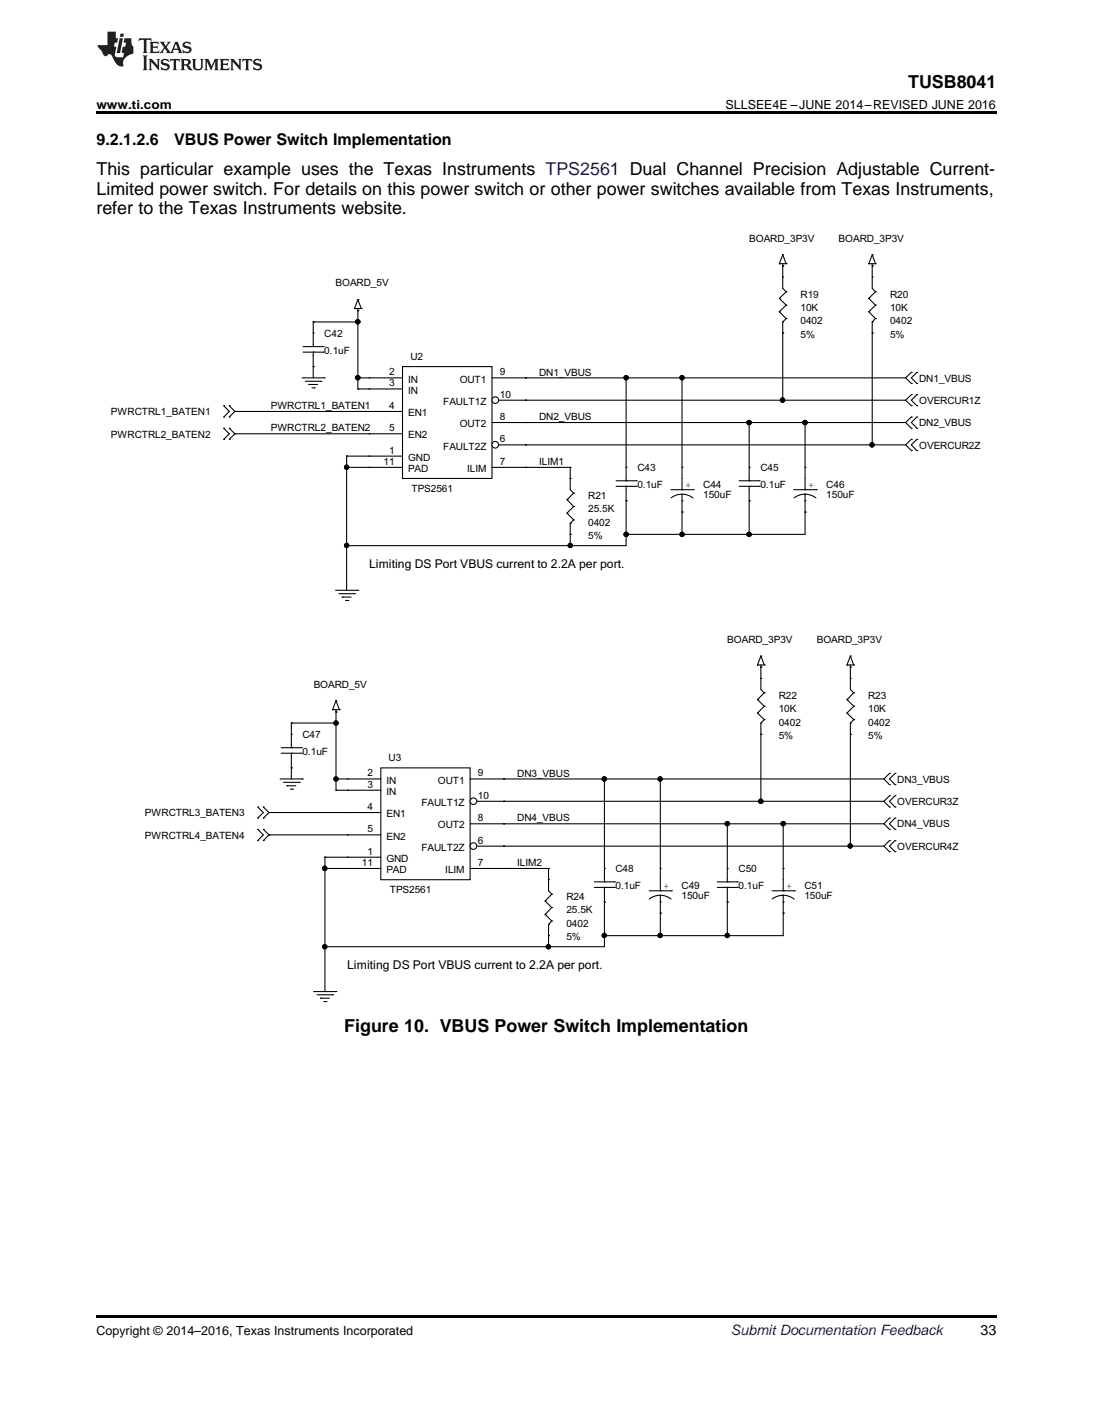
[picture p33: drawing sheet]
<svg xmlns="http://www.w3.org/2000/svg" width="216mm" height="279mm" viewBox="0 0 216 279" stroke-linecap="round" stroke-linejoin="round" font-family="sans-serif">
<defs><g id="words">
<g font-size="3.5">
<text x="179.4" y="17.3">TUSB8041</text>
<text x="19" y="34.5">This particular example uses the Texas Instruments TPS2561 Dual Channel Precision Adjustable Current-</text>
<text x="19" y="38.4">Limited power switch. For details on this power switch or other power switches available from Texas Instruments,</text>
<text x="19" y="42.3">refer to the Texas Instruments website.</text>
<text x="68" y="203.7">Figure 10. VBUS Power Switch Implementation</text>
</g>
<g font-size="3.2">
<text x="19" y="28.6">9.2.1.2.6</text>
<text x="34.4" y="28.6">VBUS Power Switch Implementation</text>
</g>
<text font-size="2.8" fill="#0000c8" x="144.4" y="263.6">Submit Documentation Feedback</text>
<text font-size="2.8" x="193.7" y="263.6">33</text>
<g font-size="2.5">
<text x="19" y="21.4">www.ti.com</text>
<text x="143.3" y="21.4">SLLSEE4E –JUNE 2014–REVISED JUNE 2016</text>
<text x="19" y="263.6">Copyright © 2014–2016, Texas Instruments Incorporated</text>
</g>
<g font-size="2.4">
<text x="72.9" y="112.1">Limiting DS Port VBUS current to 2.2A per port.</text>
<text x="68.6" y="191.4">Limiting DS Port VBUS current to 2.2A per port.</text>
</g>
<g font-size="2">
<text x="148" y="47.7">BOARD_3P3V</text>
<text x="165.7" y="47.7">BOARD_3P3V</text>
<text x="66.3" y="56.6">BOARD_5V</text>
<text x="158.1" y="58.8">R19</text>
<text x="175.8" y="58.8">R20</text>
<text x="158.1" y="61.4">10K</text>
<text x="158.1" y="64.1">0402</text>
<text x="175.8" y="61.4">10K</text>
<text x="175.8" y="64.1">0402</text>
<text x="64.1" y="66.5">C42</text>
<text x="64.1" y="69.8">0.1uF</text>
<text x="81.1" y="71.2">U2</text>
<text x="158.1" y="66.7">5%</text>
<text x="175.8" y="66.7">5%</text>
<text x="76.9" y="74.1">2</text>
<text x="76.9" y="76.3">3</text>
<text x="80.6" y="75.5">IN</text>
<text x="80.6" y="77.7">IN</text>
<text x="90.8" y="75.5">OUT1</text>
<text x="98.7" y="74.1">9</text>
<text x="106.5" y="74.2">DN1_VBUS</text>
<text x="181.6" y="75.4">DN1_VBUS</text>
<text x="21.9" y="82">PWRCTRL1_BATEN1</text>
<text x="53.5" y="80.8">PWRCTRL1_BATEN1</text>
<text x="76.9" y="80.8">4</text>
<text x="80.6" y="82.2">EN1</text>
<text x="87.6" y="79.9">FAULT1Z</text>
<text x="98.7" y="78.5">10</text>
<text x="98.7" y="82.9">8</text>
<text x="106.5" y="83">DN2_VBUS</text>
<text x="181.6" y="79.8">OVERCUR1Z</text>
<text x="21.9" y="86.4">PWRCTRL2_BATEN2</text>
<text x="53.5" y="85.2">PWRCTRL2_BATEN2</text>
<text x="76.9" y="89.6">1</text>
<text x="76.9" y="85.2">5</text>
<text x="80.6" y="86.6">EN2</text>
<text x="87.6" y="88.8">FAULT2Z</text>
<text x="90.8" y="84.3">OUT2</text>
<text x="98.7" y="87.3">6</text>
<text x="181.6" y="84.2">DN2_VBUS</text>
<text x="181.6" y="88.6">OVERCUR2Z</text>
<text x="75.8" y="91.8">11</text>
<text x="80.6" y="91">GND</text>
<text x="80.6" y="93.2">PAD</text>
<text x="92.3" y="93.2">ILIM</text>
<text x="98.7" y="91.8">7</text>
<text x="106.5" y="91.8">ILIM1</text>
<text x="125.9" y="93">C43</text>
<text x="150.2" y="93">C45</text>
<text x="81.3" y="97.2">TPS2561</text>
<text x="116.2" y="98.5">R21</text>
<text x="116.2" y="101.2">25.5K</text>
<text x="125.9" y="96.3">0.1uF</text>
<text x="135.4" y="96.3">+</text>
<text x="138.9" y="96.3">C44</text>
<text x="138.9" y="98.3">150uF</text>
<text x="150.2" y="96.3">0.1uF</text>
<text x="159.7" y="96.3">+</text>
<text x="163.2" y="96.3">C46</text>
<text x="163.2" y="98.3">150uF</text>
<text x="116.2" y="103.8">0402</text>
<text x="116.2" y="106.5">5%</text>
<text x="143.7" y="126.9">BOARD_3P3V</text>
<text x="161.3" y="126.9">BOARD_3P3V</text>
<text x="62" y="135.8">BOARD_5V</text>
<text x="153.8" y="138">R22</text>
<text x="171.5" y="138">R23</text>
<text x="153.8" y="140.7">10K</text>
<text x="153.8" y="143.3">0402</text>
<text x="171.5" y="140.7">10K</text>
<text x="171.5" y="143.3">0402</text>
<text x="59.7" y="145.7">C47</text>
<text x="59.7" y="149">0.1uF</text>
<text x="153.8" y="145.9">5%</text>
<text x="171.5" y="145.9">5%</text>
<text x="72.6" y="153.3">2</text>
<text x="72.6" y="155.5">3</text>
<text x="76.3" y="154.7">IN</text>
<text x="76.7" y="150.4">U3</text>
<text x="86.5" y="154.7">OUT1</text>
<text x="94.4" y="153.3">9</text>
<text x="102.2" y="153.4">DN3_VBUS</text>
<text x="177.2" y="154.6">DN3_VBUS</text>
<text x="28.6" y="161.2">PWRCTRL3_BATEN3</text>
<text x="72.6" y="159.9">4</text>
<text x="76.3" y="157">IN</text>
<text x="76.3" y="161.4">EN1</text>
<text x="83.2" y="159.1">FAULT1Z</text>
<text x="94.4" y="157.7">10</text>
<text x="177.2" y="159">OVERCUR3Z</text>
<text x="28.6" y="165.6">PWRCTRL4_BATEN4</text>
<text x="72.6" y="164.4">5</text>
<text x="76.3" y="165.8">EN2</text>
<text x="83.2" y="168">FAULT2Z</text>
<text x="86.5" y="163.6">OUT2</text>
<text x="94.4" y="166.6">6</text>
<text x="94.4" y="162.2">8</text>
<text x="102.2" y="162.2">DN4_VBUS</text>
<text x="177.2" y="163.4">DN4_VBUS</text>
<text x="177.2" y="167.8">OVERCUR4Z</text>
<text x="71.5" y="171">11</text>
<text x="72.6" y="168.8">1</text>
<text x="76.3" y="170.2">GND</text>
<text x="76.3" y="172.4">PAD</text>
<text x="88" y="172.4">ILIM</text>
<text x="94.4" y="171">7</text>
<text x="102.2" y="171">ILIM2</text>
<text x="121.6" y="172.2">C48</text>
<text x="145.9" y="172.2">C50</text>
<text x="77" y="176.4">TPS2561</text>
<text x="111.9" y="177.7">R24</text>
<text x="121.6" y="175.5">0.1uF</text>
<text x="131.1" y="175.5">+</text>
<text x="134.6" y="175.5">C49</text>
<text x="134.6" y="177.5">150uF</text>
<text x="145.9" y="175.5">0.1uF</text>
<text x="155.4" y="175.5">+</text>
<text x="158.9" y="175.5">C51</text>
<text x="158.9" y="177.5">150uF</text>
<text x="111.9" y="180.4">25.5K</text>
<text x="111.9" y="183">0402</text>
<text x="111.9" y="185.7">5%</text>
</g>
</g></defs>
<path d="M19 259.7h177.8v.5h-177.8z" fill="#000"/>
<g fill="none" stroke="#000" stroke-width=".21">
<path d="M70.7 59.2h.1M70.7 59.2l.7 1.7h-1.4zM153.9 52.1h.1M153.9 58.9h.1M154.6 52.5h.1M154.6 50.3h.1M154.6 54.7h.1M154.6 52.1v4.8l.7 .7-1.4 1.3 1.4 1.4-1.4 1.3 1.4 1.3-.7 .7v15.4M154.6 50.3l.7 1.8h-1.4zM155.3 52.1h.1M155.3 57.6h.1M171.6 52.1h.1"/>
<path d="M172.3 52.5h.1M172.3 50.3h.1M172.3 52.1v2.6M172.3 50.3l.6 1.8h-1.3zM172.9 52.1h.1M59.6 74.6h4.5M59.9 69.5h3.9M59.9 68.4h3.9M60.3 75.3h3.1M61 75.9h.1M61 75.9h1.8M61.6 76.6h.5"/>
<path d="M61.9 63.6h.1M61.9 72.4h.1M61.9 68.4h.1M61.9 69.5h.1M61.9 65.8h.1M61.9 69.5v5.1M62.1 76.6h.1M63.4 75.3h.1M63.8 69.5h.1M63.8 68.4h.1M64.1 74.6h.1M70 60.9h.1"/>
<path d="M70.7 61.3h.1M70.7 63.6h.1M70.7 74.6h.1M70.7 76.8h.1M70.7 74.6h8.8M70.7 63.6h-8.8v4.8M70.7 60.9v15.9h8.8M71.4 60.9h.1M72.9 74.6h.1M72.9 76.8h.1M79.5 72.4h17.7v22.1h-17.7zM103.8 74.6h.1"/>
<path d="M103.8 79h.1M103.8 74.6h75.1M103.8 79h75.1M123.7 74.6h.1M123.7 74.6v17.7M134.7 74.6h.1M134.7 74.6v22.1M153.9 61.6h.1M154.6 65.8h.1M154.6 79h.1M154.6 63.6h.1M155.3 60.3h.1"/>
<path d="M155.3 62.9h.1M172.3 65.8h.1M172.3 65.8v22M178.9 74.6l1.1 1.1M178.9 79l1.1 1.1M180 73.5h.1M180 75.7h.1M180 77.9h.1M180 73.5l-1.1 1.1M180 77.9l-1.1 1.1M181.1 75.7h.1M181.1 73.5h.1"/>
<path d="M181.1 77.9h.1M181.1 73.5l-1.1 1.1 1.1 1.1M181.1 77.9l-1.1 1.1 1.1 1.1M44.2 86.7h.1M44.2 84.6h.1M44.2 82.3h.1M44.2 80.1h.1M44.2 84.6l1.1 1.1-1.1 1M44.2 80.1l1.1 1.1-1.1 1.1M45.3 84.6h.1M45.3 86.7h.1M45.3 80.1h.1"/>
<path d="M45.3 82.3h.1M45.3 84.6l1.1 1.1M45.3 80.1l1.1 1.1M46.4 81.2h.1M46.4 85.7h.1M46.4 81.2h33.1M46.4 85.7h33.1M46.4 85.7l-1.1 1M46.4 81.2l-1.1 1.1M68.5 90.1h.1M68.5 92.3h.1M68.5 92.3h4.4"/>
<path d="M72.9 90.1h.1M72.9 81.2h.1M72.9 85.7h.1M79.5 90.1h-11v26.5M103.8 87.8h.1M103.8 92.3h.1M103.8 83.4h.1M103.8 87.8h75.1M103.8 83.4h75.1M103.8 92.3h8.8v2.2M112.6 92.3h.1M123.7 98.9h.1"/>
<path d="M123.7 98.9v8.8h-55.2M132.5 96.7h4.4M134.7 98.9h.1M134.7 96.7h.1M134.7 92.3h.1M134.7 97.6l.9 .1 1.3 .6M134.7 97.6l-.9 .1-1.2 .6M134.7 97.6v7.9M136.9 96.7h.1M148 83.4h.1M148 98.9h.1M148 83.4v8.9"/>
<path d="M148 98.9v6.6M159 83.4h.1M159 83.4v8.9M172.3 87.8h.1M178.9 83.4l1.1 1.2M178.9 87.8l1.1 1.2M180 82.3h.1M180 84.6h.1M180 86.7h.1M180 89h.1M180 80.1h.1M180 82.3l-1.1 1.1"/>
<path d="M180 86.7l-1.1 1.1M181.1 84.6h.1M181.1 82.3h.1M181.1 89h.1M181.1 86.7h.1M181.1 80.1h.1M181.1 82.3l-1.1 1.1 1.1 1.2M181.1 86.7l-1.1 1.1 1.1 1.2M66.3 116.6h4.4M67 117.2h3M67.6 117.9h.1M67.6 117.9h1.7"/>
<path d="M68.3 118.6h.4M68.5 107.7h.1M68.7 118.6h.1M70 117.2h.1M70.7 116.6h.1M112.6 107.7h.1M112.6 105.5h.1M112.6 105.5v2.2M123.7 105.5h.1M134.7 101.1h.1M134.7 105.5h.1M148 105.5h.1"/>
<path d="M159 101.1h.1M159 101.1v4.4h-35.3"/>
<circle cx="70.7" cy="63.5" r=".43"/>
<circle cx="70.7" cy="74.6" r=".43"/>
<circle cx="123.7" cy="74.6" r=".42"/>
<circle cx="134.7" cy="74.6" r=".42"/>
<circle cx="154.6" cy="79" r=".43"/>
<circle cx="68.5" cy="92.3" r=".42"/>
<circle cx="148" cy="83.4" r=".43"/>
<circle cx="159" cy="83.4" r=".43"/>
<circle cx="172.3" cy="87.8" r=".42"/>
<circle cx="68.5" cy="107.7" r=".42"/>
<circle cx="112.6" cy="107.7" r=".42"/>
<circle cx="123.7" cy="105.5" r=".42"/>
<circle cx="134.7" cy="105.5" r=".42"/>
<circle cx="148" cy="105.5" r=".43"/>
</g>
<g fill="#000">
<circle cx="70.7" cy="63.5" r=".43"/>
<circle cx="70.7" cy="74.6" r=".43"/>
<circle cx="123.7" cy="74.6" r=".42"/>
<circle cx="134.7" cy="74.6" r=".42"/>
<circle cx="154.6" cy="79" r=".43"/>
<circle cx="68.5" cy="92.3" r=".42"/>
<circle cx="148" cy="83.4" r=".43"/>
<circle cx="159" cy="83.4" r=".43"/>
<circle cx="172.3" cy="87.8" r=".42"/>
<circle cx="68.5" cy="107.7" r=".42"/>
<circle cx="112.6" cy="107.7" r=".42"/>
<circle cx="123.7" cy="105.5" r=".42"/>
<circle cx="134.7" cy="105.5" r=".42"/>
<circle cx="148" cy="105.5" r=".43"/>
</g>
<circle cx="97.8" cy="87.8" r=".65" fill="#fff"/>
<g fill="none" stroke="#000" stroke-width=".21">
<path d="M97.2 74.6h6.6M103.8 74.6h.1M97.2 92.3h6.6M97.2 83.4h6.6M98.5 87.8h5.3M103.8 87.8h.1M103.8 92.3h.1M103.8 83.4h.1"/>
<circle cx="97.8" cy="87.8" r=".65"/>
</g>
<circle cx="97.8" cy="79" r=".65" fill="#fff"/>
<g fill="none" stroke="#000" stroke-width=".21">
<path d="M171.6 58.9h.1M172.3 54.7h.1M172.3 54.7v2.2l.6 .7-1.3 1.3 1.3 1.4-1.3 1.3 1.3 1.3-.6 .7v2.2M172.9 57.6h.1M98.5 79h5.3M103.8 79h.1M171.6 61.6h.1M172.3 63.6h.1M172.3 65.8h.1M172.9 60.3h.1M172.9 62.9h.1M72.9 92.3h.1"/>
<path d="M72.9 92.3h6.6M112 98.7h.1M112.6 94.5h.1M112.6 94.5v2.2l.7 .7-1.3 1.3 1.3 1.3-1.3 1.3 1.3 1.4-.7 .6v2.2M113.3 97.4h.1M121.7 96h4M121.7 94.9h4M123.7 94.9h.1M123.7 96h.1M123.7 92.3h.1M123.7 98.9h.1M123.7 92.3v2.6"/>
<path d="M123.7 96v2.9M125.7 96h.1M125.7 94.9h.1M146 96h4M146 94.9h4M148 94.9h.1M148 96h.1M148 92.3h.1M148 98.9h.1M148 92.3v2.6M148 96v2.9M150 96h.1"/>
<path d="M150 94.9h.1M156.8 96.7h4.4M159 98.9h.1M159 96.7h.1M159 92.3h.1M159 97.6l1.4 .3 .8 .4M159 97.6l-.9 .1-1.2 .6M159 92.3v4.4M159 97.6v3.5M161.2 96.7h.1M112 101.3h.1M112.6 103.3h.1"/>
<path d="M112.6 105.5h.1M113.3 100h.1M113.3 102.7h.1M159 101.1h.1M66.4 138.4h.1M66.4 138.4l.6 1.7h-1.3zM149.6 131.3h.1M150.3 131.7h.1M150.3 129.5h.1M150.3 131.3v2.6M150.3 129.5l.7 1.8h-1.4zM151 131.3h.1"/>
<path d="M167.3 131.3h.1M168 131.7h.1M168 129.5h.1M168 131.3v2.6M168 129.5l.6 1.8h-1.3zM168.6 131.3h.1M50.9 159.3h.1M50.9 159.3l1.1 1.1-1.1 1.1M52 159.3h.1M52 159.3l1.1 1.1M55.3 153.8h4.4M56 154.5h3.1"/>
<path d="M56.7 155.2h.1M56.7 155.2h1.7M57.3 155.8h.5M57.6 142.8h.1M57.6 151.6h.1M57.6 151.6v2.2M57.8 155.8h.1M59.1 154.5h.1M59.7 153.8h.1M65.7 140.1h.1M66.4 140.6h.1M66.4 142.8h.1"/>
<path d="M66.4 153.8h.1M66.4 156h.1M66.4 153.8h8.8M66.4 142.8h-8.8v2.2M66.4 140.1v15.9h8.8M67 140.1h.1M68.6 153.8h.1M68.6 156h.1M75.2 151.6h17.7v22.1h-17.7zM99.5 153.8h.1M99.5 158.2h.1M99.5 153.8h75.1"/>
<path d="M99.5 158.2h75.1M119.4 153.8h.1M119.4 153.8v17.7M130.4 153.8h.1M130.4 153.8v22.1M150.3 145h.1M150.3 158.2h.1M150.3 145v13.2M168 145h.1M168 145v22.1M174.6 153.8l1.1 1.1M174.6 158.2l1.1 1.1"/>
<path d="M175.7 152.7h.1M175.7 154.9h.1M175.7 157.1h.1M175.7 159.3h.1M175.7 152.7l-1.1 1.1M175.7 157.1l-1.1 1.1M176.8 154.9h.1M176.8 152.7h.1M176.8 159.3h.1M176.8 157.1h.1M176.8 152.7l-1.1 1.1 1.1 1.1M176.8 157.1l-1.1 1.1 1.1 1.1"/>
<path d="M50.9 166h.1M50.9 163.8h.1M50.9 161.5h.1M50.9 163.8l1.1 1.1-1.1 1.1M52 163.8h.1M52 166h.1M52 161.5h.1M52 163.8l1.1 1.1M53.1 160.4h.1M53.1 164.9h.1M53.1 160.4h22.1M53.1 164.9h22.1"/>
<path d="M53.1 164.9l-1.1 1.1M53.1 160.4l-1.1 1.1M64.2 169.3h.1M64.2 171.5h.1M64.2 171.5h4.4M68.6 169.3h.1M68.6 160.4h.1M68.6 164.9h.1M75.2 169.3h-11v26.5M99.5 167.1h.1M99.5 171.5h.1M99.5 162.7h.1"/>
<path d="M99.5 167.1h75.1M99.5 162.7h75.1M99.5 171.5h8.9v2.2M108.4 171.5h.1M119.4 178.1h.1M119.4 178.1v8.8h-55.2M128.2 175.9h4.4M130.4 178.1h.1M130.4 175.9h.1M130.4 171.5h.1M130.4 176.8l.9 .1 1.3 .6M130.4 176.8l-.9 .1-1.2 .6"/>
<path d="M130.4 176.8v7.9M132.6 175.9h.1M143.7 162.7h.1M143.7 178.1h.1M143.7 162.7v8.8M143.7 178.1v6.6M154.7 162.7h.1M154.7 162.7v8.8M168 167.1h.1M174.6 162.7l1.1 1.1M174.6 167.1l1.1 1.1M175.7 161.5h.1"/>
<path d="M175.7 163.8h.1M175.7 166h.1M175.7 168.2h.1M175.7 161.5l-1.1 1.2M175.7 166l-1.1 1.1M176.8 163.8h.1M176.8 161.5h.1M176.8 168.2h.1M176.8 166h.1M176.8 161.5l-1.1 1.2 1.1 1.1M176.8 166l-1.1 1.1 1.1 1.1M62 195.8h4.4"/>
<path d="M62.6 196.4h3.1M63.3 197.1h.1M63.3 197.1h1.8M63.9 197.8h.5M64.2 186.9h.1M64.4 197.8h.1M65.7 196.4h.1M66.4 195.8h.1M108.4 186.9h.1M108.4 184.7h.1M108.4 184.7v2.2M119.4 184.7h.1"/>
<path d="M130.4 180.3h.1M130.4 184.7h.1M143.7 184.7h.1M154.7 180.3h.1M154.7 180.3v4.4h-35.3"/>
<circle cx="70.7" cy="63.5" r=".43"/>
<circle cx="70.7" cy="74.6" r=".43"/>
<circle cx="97.8" cy="79" r=".65"/>
<circle cx="123.7" cy="74.6" r=".42"/>
<circle cx="134.7" cy="74.6" r=".42"/>
<circle cx="154.6" cy="79" r=".43"/>
<circle cx="68.5" cy="92.3" r=".42"/>
<circle cx="148" cy="83.4" r=".43"/>
<circle cx="159" cy="83.4" r=".43"/>
<circle cx="172.3" cy="87.8" r=".42"/>
<circle cx="68.5" cy="107.7" r=".42"/>
<circle cx="112.6" cy="107.7" r=".42"/>
<circle cx="123.7" cy="105.5" r=".42"/>
<circle cx="134.7" cy="105.5" r=".42"/>
<circle cx="148" cy="105.5" r=".43"/>
<circle cx="66.4" cy="142.8" r=".42"/>
<circle cx="66.4" cy="153.8" r=".42"/>
<circle cx="119.4" cy="153.8" r=".42"/>
<circle cx="130.4" cy="153.8" r=".42"/>
<circle cx="150.3" cy="158.2" r=".43"/>
<circle cx="64.1" cy="171.5" r=".43"/>
<circle cx="143.7" cy="162.6" r=".42"/>
<circle cx="154.7" cy="162.6" r=".42"/>
<circle cx="167.9" cy="167" r=".42"/>
<circle cx="64.1" cy="186.9" r=".42"/>
<circle cx="108.3" cy="186.9" r=".42"/>
<circle cx="119.4" cy="184.7" r=".42"/>
<circle cx="130.4" cy="184.7" r=".42"/>
<circle cx="143.7" cy="184.7" r=".42"/>
</g>
<g fill="#000">
<circle cx="70.7" cy="63.5" r=".43"/>
<circle cx="70.7" cy="74.6" r=".43"/>
<circle cx="123.7" cy="74.6" r=".42"/>
<circle cx="134.7" cy="74.6" r=".42"/>
<circle cx="154.6" cy="79" r=".43"/>
<circle cx="68.5" cy="92.3" r=".42"/>
<circle cx="148" cy="83.4" r=".43"/>
<circle cx="159" cy="83.4" r=".43"/>
<circle cx="172.3" cy="87.8" r=".42"/>
<circle cx="68.5" cy="107.7" r=".42"/>
<circle cx="112.6" cy="107.7" r=".42"/>
<circle cx="123.7" cy="105.5" r=".42"/>
<circle cx="134.7" cy="105.5" r=".42"/>
<circle cx="148" cy="105.5" r=".43"/>
<circle cx="66.4" cy="142.8" r=".42"/>
<circle cx="66.4" cy="153.8" r=".42"/>
<circle cx="119.4" cy="153.8" r=".42"/>
<circle cx="130.4" cy="153.8" r=".42"/>
<circle cx="150.3" cy="158.2" r=".43"/>
<circle cx="64.1" cy="171.5" r=".43"/>
<circle cx="143.7" cy="162.6" r=".42"/>
<circle cx="154.7" cy="162.6" r=".42"/>
<circle cx="167.9" cy="167" r=".42"/>
<circle cx="64.1" cy="186.9" r=".42"/>
<circle cx="108.3" cy="186.9" r=".42"/>
<circle cx="119.4" cy="184.7" r=".42"/>
<circle cx="130.4" cy="184.7" r=".42"/>
<circle cx="143.7" cy="184.7" r=".42"/>
</g>
<circle cx="93.5" cy="167.1" r=".65" fill="#fff"/>
<g fill="none" stroke="#000" stroke-width=".21">
<path d="M92.9 153.8h6.6M99.5 153.8h.1M92.9 171.5h6.6M92.9 162.7h6.6M94.2 167.1h5.3M99.5 167.1h.1M99.5 171.5h.1M99.5 162.7h.1"/>
<circle cx="93.5" cy="167.1" r=".65"/>
</g>
<circle cx="93.5" cy="158.2" r=".65" fill="#fff"/>
<g fill="none" stroke="#000" stroke-width=".21">
<path d="M149.6 138.1h.1M150.3 133.9h.1M150.3 133.9v2.2l.7 .7-1.4 1.3 1.4 1.4-1.4 1.3 1.4 1.3-.7 .7v2.2M151 136.8h.1M151 139.5h.1M167.3 138.1h.1M168 133.9h.1M168 133.9v2.2l.6 .7-1.3 1.3 1.3 1.4-1.3 1.3 1.3 1.3-.6 .7v2.2M168.6 136.8h.1M168.6 139.5h.1M55.5 148.7h4M55.5 147.6h4"/>
<path d="M57.6 147.6h.1M57.6 148.7h.1M57.6 145h.1M57.6 151.6h.1M57.6 145v2.6M57.6 148.7v2.9M59.5 148.7h.1M59.5 147.6h.1M94.2 158.2h5.3M99.5 158.2h.1M149.6 140.8h.1M150.3 142.8h.1"/>
<path d="M150.3 145h.1M151 142.1h.1M167.3 140.8h.1M168 142.8h.1M168 145h.1M168.6 142.1h.1M68.6 171.5h.1M68.6 171.5h6.6M107.7 177.9h.1M108.4 173.7h.1M108.4 173.7v2.2l.6 .7-1.3 1.3 1.3 1.3-1.3 1.4 1.3 1.3-.6 .6v2.2M109 176.6h.1"/>
<path d="M109 179.2h.1M117.4 175.2h4M117.4 174.1h4M119.4 174.1h.1M119.4 175.2h.1M119.4 171.5h.1M119.4 178.1h.1M119.4 171.5v2.6M119.4 175.2v2.9M121.4 175.2h.1M121.4 174.1h.1M141.7 175.2h4"/>
<path d="M141.7 174.1h4M143.7 174.1h.1M143.7 175.2h.1M143.7 171.5h.1M143.7 178.1h.1M143.7 171.5v2.6M143.7 175.2v2.9M145.7 175.2h.1M145.7 174.1h.1M152.5 175.9h4.4M154.7 178.1h.1M154.7 175.9h.1"/>
<path d="M154.7 171.5h.1M154.7 176.8l.9 .1 1.3 .6M154.7 176.8l-.9 .1-1.2 .6M154.7 171.5v4.4M154.7 176.8v3.5M156.9 175.9h.1M107.7 180.6h.1M108.4 182.5h.1M108.4 184.7h.1M109 181.9h.1M154.7 180.3h.1"/>
<circle cx="66.4" cy="142.8" r=".42"/>
<circle cx="66.4" cy="153.8" r=".42"/>
<circle cx="93.5" cy="158.2" r=".65"/>
<circle cx="119.4" cy="153.8" r=".42"/>
<circle cx="130.4" cy="153.8" r=".42"/>
<circle cx="150.3" cy="158.2" r=".43"/>
<circle cx="64.1" cy="171.5" r=".43"/>
<circle cx="143.7" cy="162.6" r=".42"/>
<circle cx="154.7" cy="162.6" r=".42"/>
<circle cx="167.9" cy="167" r=".42"/>
<circle cx="64.1" cy="186.9" r=".42"/>
<circle cx="108.3" cy="186.9" r=".42"/>
<circle cx="119.4" cy="184.7" r=".42"/>
<circle cx="130.4" cy="184.7" r=".42"/>
<circle cx="143.7" cy="184.7" r=".42"/>
</g>
<g fill="#000">
<circle cx="66.4" cy="142.8" r=".42"/>
<circle cx="66.4" cy="153.8" r=".42"/>
<circle cx="119.4" cy="153.8" r=".42"/>
<circle cx="130.4" cy="153.8" r=".42"/>
<circle cx="150.3" cy="158.2" r=".43"/>
<circle cx="64.1" cy="171.5" r=".43"/>
<circle cx="143.7" cy="162.6" r=".42"/>
<circle cx="154.7" cy="162.6" r=".42"/>
<circle cx="167.9" cy="167" r=".42"/>
<circle cx="64.1" cy="186.9" r=".42"/>
<circle cx="108.3" cy="186.9" r=".42"/>
<circle cx="119.4" cy="184.7" r=".42"/>
<circle cx="130.4" cy="184.7" r=".42"/>
<circle cx="143.7" cy="184.7" r=".42"/>
</g>
<path d="M19 22h177.8v.5h-177.8z" fill="#000"/>
<g fill="#231f20">
<path d="M27.5 7.6l-.1 .5 .4-.2h.6v.1v2.1l-.2 .4h1l-.3-.4v-2.1l.1-.1h.5l.5 .2-.2-.5zM29.5 8.3l.2 .3v1.5l-.2 .4h1.8l.2-.6a1.04 1.04 0 0 1-1.3 .2v-.7h.6l.3 .2v-.6l-.3 .2h-.6v-.6l.8-.1 .4 .3-.2-.5zM31.5 8.3l.9 1.1-.9 1.1h.8l-.2-.2 .5-.7 .4 .7-.2 .2h1.5l-.1-.2 .1-.4h.9l.1 .4-.2 .2h1l-.3-.3-.7-1.9h-.5l-.9 2-.8-1 .9-1h-.8l.1 .3-.3 .5-.4-.6 .2-.2zM34.7 8.6l.4 1h-.7zM36.3 8.4a.63 .63 0 0 0-.2 .7 .63 .63 0 0 0 .6 .4l.6 .2 .1 .2a.75 .75 0 0 1-.7 .4 .75 .75 0 0 1-.6-.5l.1 .7 .1-.1a1.11 1.11 0 0 0 1.5-.6 1.13 1.13 0 0 0-1.2-.8l-.1-.4a1.04 1.04 0 0 1 1.2 .2l-.2-.5-.1 .1-.5-.2zM28.2 10.9l.2 .4v2.2l-.2 .4h1l-.3-.4v-2.2l.3-.4zM29.3 11.6l.3 .4v1.5l-.3 .4h.8l-.2-.4v-1.3l1.5 1.7v-1.9l.2-.4h-.7l.2 .4v.9l-1.1-1.3zM32 11.8a.62 .62 0 0 0-.2 .7 .62 .62 0 0 0 .6 .4l.6 .1 .1 .3a.76 .76 0 0 1-.7 .3 .76 .76 0 0 1-.6-.4l.1 .7 .1-.1a1.11 1.11 0 0 0 1.5-.6 1.13 1.13 0 0 0-1.2-.8l-.1-.4a1.04 1.04 0 0 1 1.2 .2l-.2-.6-.1 .1-.5-.1zM33.7 11.6l-.2 .6a.61 .61 0 0 1 .8-.3v1.6l-.2 .4h.9l-.2-.4v-1.6a.63 .63 0 0 1 .8 .3l-.2-.6zM35.6 11.6l.3 .4v1.5l-.3 .4h1l-.2-.2v-.8l.5 .2a.76 .76 0 0 0 1.2 .7l-1-1a.58 .58 0 0 0 .6-.5 .58 .58 0 0 0-.5-.6zM36.4 11.9h.1a.45 .45 0 0 1 .5 .1 .45 .45 0 0 1 .1 .5l-.7 .2zM37.9 11.6l.2 .2a2.17 2.17 0 0 0 .3 1.9 .99 .99 0 0 0 1.6-.6v-1.1l.2-.4h-.7l.2 .2a1.92 1.92 0 0 1-.2 1.8 .6 .6 0 0 1-.9-.5v-1.1l.2-.4zM40.4 11.6l.2 .4v1.5l-.2 .4h.7l-.2-.4v-1.4l.8 1.8 .8-1.8v1.4l-.2 .4h.9l-.2-.4v-1.5l.2-.4h-.8l-.6 1.5-.6-1.5zM43.4 11.6l.2 .4v1.5l-.2 .4h1.8l.2-.6a1.04 1.04 0 0 1-1.3 .1v-.6h.5l.4 .2v-.6l-.4 .2h-.5v-.7h.8l.3 .3-.1-.6zM45.5 11.6l.2 .4v1.5l-.2 .4h.7l-.2-.4v-1.3l1.5 1.7v-1.9l.2-.4h-.7l.2 .4v.9l-1.1-1.3zM47.9 11.6l-.1 .6a.61 .61 0 0 1 .8-.3v1.6l-.3 .4h1l-.3-.4 .1-1.6a.63 .63 0 0 1 .7 .3l-.1-.6zM50.2 11.8a.62 .62 0 0 0-.2 .7 .62 .62 0 0 0 .6 .4l.6 .1 .2 .3a.76 .76 0 0 1-.8 .3 .76 .76 0 0 1-.6-.4l.1 .7 .2-.1a1.11 1.11 0 0 0 1.5-.6 1.13 1.13 0 0 0-1.3-.8l-.1-.4a1.04 1.04 0 0 1 1.2 .2l-.1-.6-.2 .1-.5-.1z"/>
<path d="M21.2 6.3v2.6h-1.9l.1 .4 .7 .9a.91 .91 0 0 0 1 .8 .56 .56 0 0 1 .5-.3 .56 .56 0 0 1 .5 .3l.4 .8a1.53 1.53 0 0 0 1.9 1.2 1.54 1.54 0 0 1 1-2.1l.9-.3v-1.4a1.52 1.52 0 0 1-.3-1.6h-1.4l-.2 .8h.5l-.2 .8h-.4l-.2 1v.2l.4 .1-.2 .8a1.93 1.93 0 0 1-1.6-.3l.3-1.8h-.5l.2-.8h.4l.2-.8h-.4v-1.3zM23.6 7.6l-.6 2.9h.7l.6-2.9zM23.8 6.6l-.1 .7h.6l.2-.7z"/>
</g>
<use href="#words"/>
</svg>
